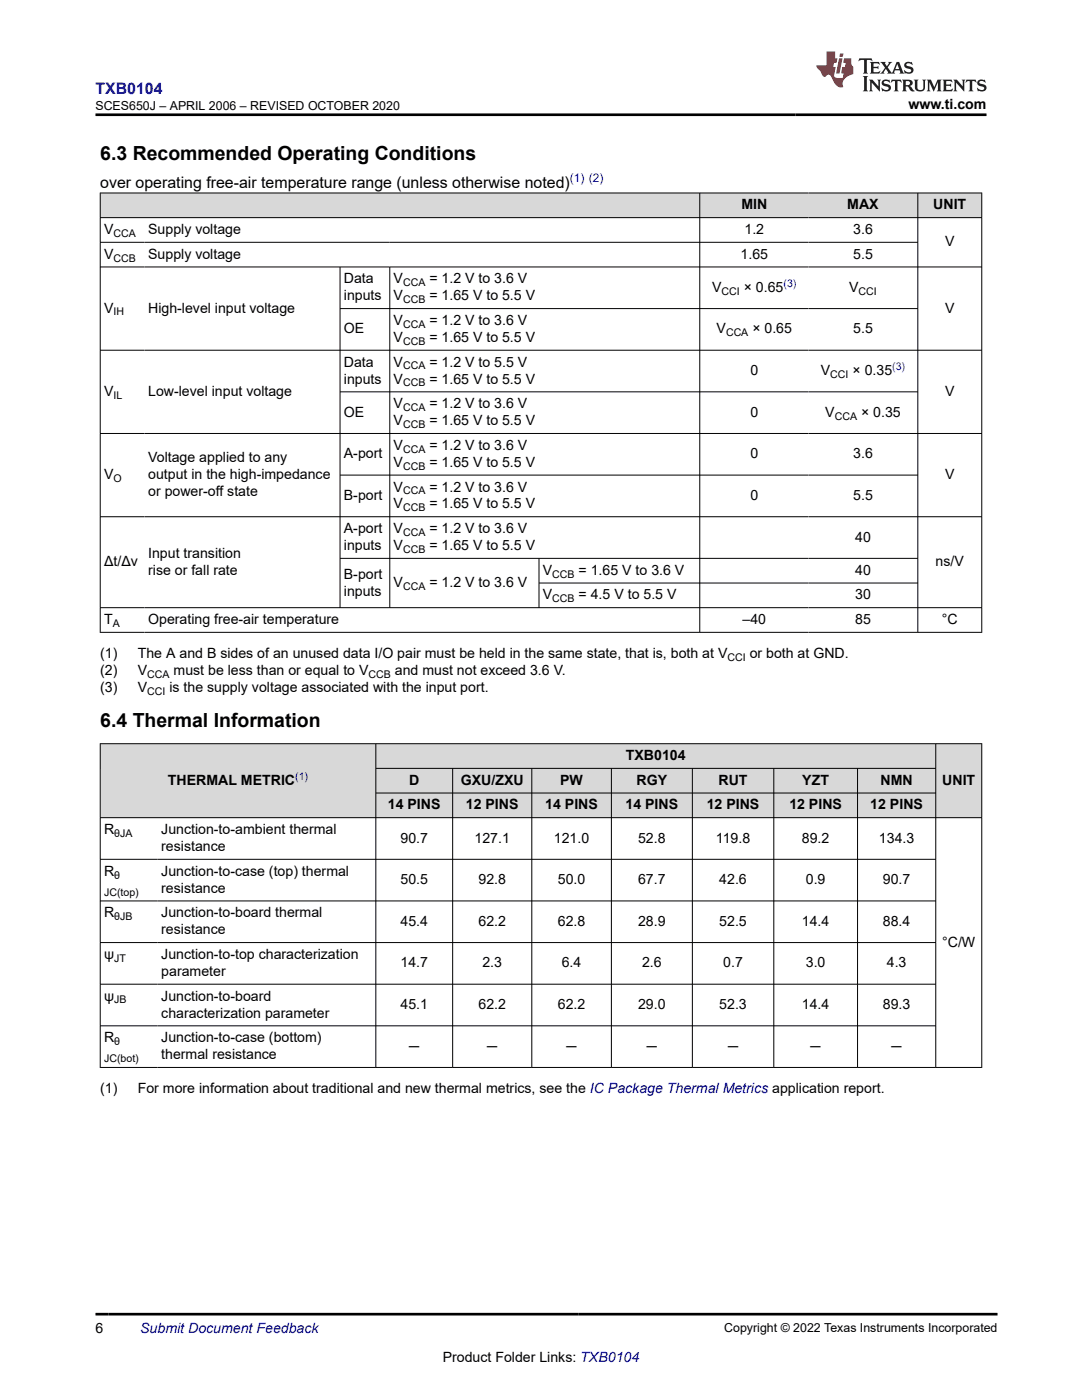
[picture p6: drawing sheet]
<svg xmlns="http://www.w3.org/2000/svg" width="216mm" height="279mm" viewBox="0 0 216 279" stroke-linecap="round" stroke-linejoin="round" font-family="sans-serif">
<defs><g id="words">
<g font-size="3.9">
<text x="20" y="32">6.3 Recommended Operating Conditions</text>
<text x="20" y="145.1">6.4 Thermal Information</text>
</g>
<text font-size="3.2" fill="#00f" x="19" y="18.7">TXB0104</text>
<text font-size="3.2" x="20" y="37.5">over operating free-air temperature range (unless otherwise noted)</text>
<g font-size="2.8">
<text x="181.3" y="21.8">www.ti.com</text>
<text x="147.9" y="41.8">MIN</text>
<text x="169.1" y="41.8">MAX</text>
<text x="186.2" y="41.8">UNIT</text>
<text x="20.8" y="46.7">V</text>
<text x="29.6" y="46.7">Supply voltage</text>
<text x="148.6" y="46.7">1.2</text>
<text x="170.2" y="46.7">3.6</text>
<text x="20.8" y="51.6">V</text>
<text x="29.6" y="51.6">Supply voltage</text>
<text x="147.8" y="51.6">1.65</text>
<text x="170.2" y="51.6">5.5</text>
<text x="188.6" y="49.2">V</text>
<text x="68.6" y="56.6">Data</text>
<text x="68.6" y="59.9">inputs</text>
<text x="78.5" y="56.6">V</text>
<text x="78.5" y="59.9">V</text>
<text x="85.7" y="56.6">= 1.2 V to 3.6 V</text>
<text x="85.7" y="59.9">= 1.65 V to 5.5 V</text>
<text x="142.1" y="58.2">V</text>
<text x="148.4" y="58.2">× 0.65</text>
<text x="169.4" y="58.2">V</text>
<text x="20.8" y="62.4">V</text>
<text x="29.6" y="62.4">High-level input voltage</text>
<text x="78.5" y="64.9">V</text>
<text x="85.7" y="64.9">= 1.2 V to 3.6 V</text>
<text x="188.6" y="62.4">V</text>
<text x="68.6" y="66.6">OE</text>
<text x="78.5" y="68.2">V</text>
<text x="85.7" y="68.2">= 1.65 V to 5.5 V</text>
<text x="143" y="66.6">V</text>
<text x="150.1" y="66.6">× 0.65</text>
<text x="170.2" y="66.6">5.5</text>
<text x="68.6" y="73.2">Data</text>
<text x="68.6" y="76.6">inputs</text>
<text x="78.5" y="73.2">V</text>
<text x="78.5" y="76.6">V</text>
<text x="85.7" y="73.2">= 1.2 V to 5.5 V</text>
<text x="85.7" y="76.6">= 1.65 V to 5.5 V</text>
<text x="149.7" y="74.9">0</text>
<text x="163.8" y="74.9">V</text>
<text x="170.1" y="74.9">× 0.35</text>
<text x="20.8" y="79">V</text>
<text x="29.6" y="79">Low-level input voltage</text>
<text x="68.6" y="83.2">OE</text>
<text x="78.5" y="81.5">V</text>
<text x="85.7" y="81.5">= 1.2 V to 3.6 V</text>
<text x="149.7" y="83.2">0</text>
<text x="164.7" y="83.2">V</text>
<text x="171.8" y="83.2">× 0.35</text>
<text x="188.6" y="79">V</text>
<text x="78.5" y="89.8">V</text>
<text x="78.5" y="84.9">V</text>
<text x="85.7" y="89.8">= 1.2 V to 3.6 V</text>
<text x="85.7" y="84.9">= 1.65 V to 5.5 V</text>
<text x="20.8" y="95.6">V</text>
<text x="29.6" y="92.2">Voltage applied to any</text>
<text x="29.6" y="95.6">output in the high-impedance</text>
<text x="68.6" y="91.5">A-port</text>
<text x="78.5" y="93.2">V</text>
<text x="85.7" y="93.2">= 1.65 V to 5.5 V</text>
<text x="149.7" y="91.5">0</text>
<text x="170.2" y="91.5">3.6</text>
<text x="188.6" y="95.6">V</text>
<text x="29.6" y="99">or power-off state</text>
<text x="68.6" y="99.8">B-port</text>
<text x="78.5" y="98.1">V</text>
<text x="78.5" y="101.5">V</text>
<text x="85.7" y="98.1">= 1.2 V to 3.6 V</text>
<text x="85.7" y="101.5">= 1.65 V to 5.5 V</text>
<text x="149.7" y="99.8">0</text>
<text x="170.2" y="99.8">5.5</text>
<text x="68.6" y="106.4">A-port</text>
<text x="78.5" y="106.4">V</text>
<text x="85.7" y="106.4">= 1.2 V to 3.6 V</text>
<text x="20.8" y="113">Δt/Δv</text>
<text x="29.6" y="111.3">Input transition</text>
<text x="68.6" y="109.8">inputs</text>
<text x="78.5" y="109.8">V</text>
<text x="85.7" y="109.8">= 1.65 V to 5.5 V</text>
<text x="170.6" y="108.1">40</text>
<text x="186.7" y="113">ns/V</text>
<text x="29.6" y="114.7">rise or fall rate</text>
<text x="68.6" y="115.5">B-port</text>
<text x="68.6" y="118.9">inputs</text>
<text x="78.5" y="117.2">V</text>
<text x="85.7" y="117.2">= 1.2 V to 3.6 V</text>
<text x="108.3" y="114.7">V</text>
<text x="108.3" y="119.6">V</text>
<text x="115.5" y="114.7">= 1.65 V to 3.6 V</text>
<text x="115.5" y="119.6">= 4.5 V to 5.5 V</text>
<text x="170.6" y="114.7">40</text>
<text x="170.6" y="119.6">30</text>
<text x="20.8" y="124.5">T</text>
<text x="29.6" y="124.5">Operating free-air temperature</text>
<text x="148.2" y="124.5">–40</text>
<text x="170.6" y="124.5">85</text>
<text x="187.9" y="124.5">°C</text>
<text x="20" y="131.3">(1)</text>
<text x="27.5" y="131.3">The A and B sides of an unused data I/O pair must be held in the same state, that is, both at V</text>
<text x="149.6" y="131.3">or both at GND.</text>
<text x="20" y="134.7">(2)</text>
<text x="27.5" y="134.7">V</text>
<text x="34.6" y="134.7">must be less than or equal to V</text>
<text x="78.8" y="134.7">and must not exceed 3.6 V.</text>
<text x="20" y="138.1">(3)</text>
<text x="27.5" y="138.1">V</text>
<text x="33.8" y="138.1">is the supply voltage associated with the input port.</text>
<text x="124.9" y="151.7">TXB0104</text>
<text x="33.5" y="156.6">THERMAL METRIC</text>
<text x="77.4" y="161.5">14 PINS</text>
<text x="81.6" y="156.6">D</text>
<text x="91.9" y="156.6">GXU/ZXU</text>
<text x="93" y="161.5">12 PINS</text>
<text x="108.8" y="161.5">14 PINS</text>
<text x="111.8" y="156.6">PW</text>
<text x="124.8" y="161.5">14 PINS</text>
<text x="127" y="156.6">RGY</text>
<text x="141" y="161.5">12 PINS</text>
<text x="143.4" y="156.6">RUT</text>
<text x="157.5" y="161.5">12 PINS</text>
<text x="160.1" y="156.6">YZT</text>
<text x="173.7" y="161.5">12 PINS</text>
<text x="175.7" y="156.6">NMN</text>
<text x="188" y="156.6">UNIT</text>
<text x="20.8" y="166.5">R</text>
<text x="32.2" y="166.5">Junction-to-ambient thermal</text>
<text x="32.2" y="169.8">resistance</text>
<text x="79.9" y="168.2">90.7</text>
<text x="94.7" y="168.2">127.1</text>
<text x="110.5" y="168.2">121.0</text>
<text x="127.3" y="168.2">52.8</text>
<text x="142.9" y="168.2">119.8</text>
<text x="160" y="168.2">89.2</text>
<text x="175.4" y="168.2">134.3</text>
<text x="20.8" y="174.8">R</text>
<text x="32.2" y="174.8">Junction-to-case (top) thermal</text>
<text x="32.2" y="178.2">resistance</text>
<text x="79.9" y="176.5">50.5</text>
<text x="95.5" y="176.5">92.8</text>
<text x="111.3" y="176.5">50.0</text>
<text x="127.3" y="176.5">67.7</text>
<text x="143.5" y="176.5">42.6</text>
<text x="160.8" y="176.5">0.9</text>
<text x="176.2" y="176.5">90.7</text>
<text x="20.8" y="183.1">R</text>
<text x="32.2" y="183.1">Junction-to-board thermal</text>
<text x="79.9" y="184.8">45.4</text>
<text x="95.5" y="184.8">62.2</text>
<text x="111.3" y="184.8">62.8</text>
<text x="127.3" y="184.8">28.9</text>
<text x="143.5" y="184.8">52.5</text>
<text x="160" y="184.8">14.4</text>
<text x="176.2" y="184.8">88.4</text>
<text x="20.8" y="191.4">ψ</text>
<text x="32.2" y="186.5">resistance</text>
<text x="32.2" y="191.4">Junction-to-top characterization</text>
<text x="188" y="188.9">°C/W</text>
<text x="32.2" y="194.8">parameter</text>
<text x="79.9" y="193.1">14.7</text>
<text x="96.3" y="193.1">2.3</text>
<text x="112.1" y="193.1">6.4</text>
<text x="128.1" y="193.1">2.6</text>
<text x="144.3" y="193.1">0.7</text>
<text x="160.8" y="193.1">3.0</text>
<text x="177" y="193.1">4.3</text>
<text x="20.8" y="199.7">ψ</text>
<text x="32.2" y="199.7">Junction-to-board</text>
<text x="32.2" y="203.1">characterization parameter</text>
<text x="79.9" y="201.4">45.1</text>
<text x="95.5" y="201.4">62.2</text>
<text x="111.3" y="201.4">62.2</text>
<text x="127.3" y="201.4">29.0</text>
<text x="143.5" y="201.4">52.3</text>
<text x="160" y="201.4">14.4</text>
<text x="176.2" y="201.4">89.3</text>
<text x="20.8" y="208">R</text>
<text x="32.2" y="208">Junction-to-case (bottom)</text>
<text x="81.7" y="209.7">─</text>
<text x="97.2" y="209.7">─</text>
<text x="113.1" y="209.7">─</text>
<text x="129.1" y="209.7">─</text>
<text x="145.3" y="209.7">─</text>
<text x="161.8" y="209.7">─</text>
<text x="177.9" y="209.7">─</text>
<text x="32.2" y="211.4">thermal resistance</text>
<text x="20" y="218.2">(1)</text>
<text x="27.5" y="218.2">For more information about traditional and new thermal metrics, see the IC Package Thermal Metrics application report.</text>
<text x="19" y="266.1">6</text>
<text x="88.3" y="271.7">Product Folder Links: TXB0104</text>
</g>
<text font-size="2.8" fill="#00f" x="28" y="266.1">Submit Document Feedback</text>
<g font-size="2.5">
<text x="19" y="21.9">SCES650J – APRIL 2006 – REVISED OCTOBER 2020</text>
<text x="144.5" y="265.8">Copyright © 2022 Texas Instruments Incorporated</text>
</g>
<text font-size="2.4" fill="#00f" x="113.7" y="36.4">(1) (2)</text>
<g font-size="2.1">
<text x="22.6" y="47.3">CCA</text>
<text x="22.6" y="52.2">CCB</text>
<text x="80.4" y="57.1">CCA</text>
<text x="144" y="58.8">CCI</text>
<text x="171.3" y="58.8">CCI</text>
<text x="22.6" y="63">IH</text>
<text x="80.4" y="65.4">CCA</text>
<text x="80.4" y="60.5">CCB</text>
<text x="80.4" y="68.8">CCB</text>
<text x="144.9" y="67.1">CCA</text>
<text x="80.4" y="73.7">CCA</text>
<text x="80.4" y="77.1">CCB</text>
<text x="165.7" y="75.4">CCI</text>
<text x="22.6" y="79.6">IL</text>
<text x="80.4" y="82">CCA</text>
<text x="166.6" y="83.7">CCA</text>
<text x="80.4" y="85.4">CCB</text>
<text x="80.4" y="90.3">CCA</text>
<text x="80.4" y="93.7">CCB</text>
<text x="22.6" y="96.2">O</text>
<text x="80.4" y="98.7">CCA</text>
<text x="80.4" y="107">CCA</text>
<text x="80.4" y="102">CCB</text>
<text x="80.4" y="110.4">CCB</text>
<text x="80.4" y="117.7">CCA</text>
<text x="110.2" y="115.3">CCB</text>
<text x="22.5" y="125.1">A</text>
<text x="110.2" y="120.2">CCB</text>
<text x="145.2" y="131.9">CCI</text>
<text x="29.4" y="135.3">CCA</text>
<text x="73.5" y="135.3">CCB</text>
<text x="29.4" y="138.7">CCI</text>
<text x="22.8" y="167">θJA</text>
<text x="20.8" y="178.7">JC(top)</text>
<text x="22.8" y="175.3">θ</text>
<text x="22.8" y="183.6">θJB</text>
<text x="22.8" y="191.9">JT</text>
<text x="22.8" y="200.3">JB</text>
<text x="22.8" y="208.6">θ</text>
<text x="20.8" y="212">JC(bot)</text>
</g>
<g font-size="2.1" fill="#00f">
<text x="156.3" y="57.3">(3)</text>
<text x="178" y="73.9">(3)</text>
<text x="58.9" y="155.7">(1)</text>
</g>
</g></defs>
<g fill="#d8d8d8">
<path d="M20 38.5h175.9v4.9h-175.9z" fill-rule="evenodd"/>
<path d="M20.1 38.6h119.5v4.8h-119.5z" fill-rule="evenodd"/>
<path d="M139.7 38.6h21.6v4.8h-21.6z" fill-rule="evenodd"/>
<path d="M161.3 38.6h21.8v4.8h-21.8z" fill-rule="evenodd"/>
<path d="M183.2 38.6h12.6v4.8h-12.6z" fill-rule="evenodd"/>
</g>
<g fill="none" stroke="#000" stroke-width=".2">
<path d="M19.9 38.5h176.1M20 38.5v87.8M139.6 38.5v87.8M183.1 38.5v87.8M195.9 38.5v87.8M19.9 43.4h176.1M19.9 48.4h163.3M67.9 53.3v68M77.8 53.3v68M196 53.3h-176.1M19.9 69.9h176.1M67.9 61.6h115.3"/>
<path d="M67.9 78.2h115.3M19.9 86.5h176.1M67.9 94.8h115.3M19.9 103.1h176.1M67.9 111.4h115.3M107.6 111.4v9.9M107.6 116.4h75.6M19.9 121.3h176.1M19.9 126.2h176.1"/>
</g>
<g fill="#d8d8d8">
<path d="M20 148.4h175.9v4.9h-175.9z" fill-rule="evenodd"/>
<path d="M20.1 148.5h54.8v14.6h-54.8z" fill-rule="evenodd"/>
<path d="M75.1 148.5h111.6v4.8h-111.6z" fill-rule="evenodd"/>
<path d="M186.8 148.5h9v14.6h-9z" fill-rule="evenodd"/>
<path d="M75.1 153.4h15.2v4.8h-15.2z" fill-rule="evenodd"/>
<path d="M90.4 153.4h15.7v4.8h-15.7z" fill-rule="evenodd"/>
<path d="M106.2 153.4h15.7v4.8h-15.7z" fill-rule="evenodd"/>
<path d="M122.1 153.4h16v4.8h-16z" fill-rule="evenodd"/>
<path d="M138.2 153.4h16.1v4.8h-16.1z" fill-rule="evenodd"/>
<path d="M154.5 153.4h16.6v4.8h-16.6z" fill-rule="evenodd"/>
<path d="M171.2 153.4h15.5v4.8h-15.5z" fill-rule="evenodd"/>
<path d="M75.1 158.3h15.2v4.8h-15.2z" fill-rule="evenodd"/>
<path d="M90.4 158.3h15.7v4.8h-15.7z" fill-rule="evenodd"/>
<path d="M106.2 158.3h15.7v4.8h-15.7z" fill-rule="evenodd"/>
<path d="M122.1 158.3h16v4.8h-16z" fill-rule="evenodd"/>
<path d="M138.2 158.3h16.1v4.8h-16.1z" fill-rule="evenodd"/>
<path d="M154.5 158.3h16.6v4.8h-16.6z" fill-rule="evenodd"/>
<path d="M171.2 158.3h15.5v4.8h-15.5z" fill-rule="evenodd"/>
</g>
<g fill="none" stroke="#000" stroke-width=".2">
<path d="M19.9 148.4h176.1M20 148.4v64.7M75 148.4v64.7M75 153.3h111.8M75 158.3h111.8M90.3 153.3v59.8M106.1 153.3v59.8M122 153.3v59.8M138.2 153.3v59.8M154.4 153.3v59.8M171.1 153.3v59.8M186.7 148.4v64.7"/>
<path d="M195.9 148.4v64.7M19.9 163.2h176.1M19.9 171.5h166.9M19.9 179.8h166.9M19.9 188.1h166.9M19.9 196.4h166.9M19.9 213h176.1M19.9 204.7h166.9"/>
</g>
<path d="M171.5 11.6l-.2 .6 .5-.2h.6v.1v2.2l-.2 .4h1l-.2-.4v-2.2v-.1h.5l.5 .2-.1-.6zM173.6 12.4l.2 .3v1.6l-.2 .4h1.9l.1-.6a1.08 1.08 0 0 1-1.3 .2v-.7h.6l.4 .2v-.7l-.4 .2h-.6v-.5l.2-.2a1 1 0 0 1 1 .3l-.1-.5zM175.7 12.4l.9 1.1-1 1.2h.9l-.2-.2 .5-.8 .4 .8-.2 .2h1.6l-.2-.2 .2-.5h.9l.1 .5-.1 .2h.9l-.2-.4-.8-1.9h-.5l-.9 2.1-.9-1.1 .9-1h-.8l.2 .2-.4 .6-.4-.6 .2-.2zM179 12.8l.4 1h-.7zM180.7 12.5a.65 .65 0 0 0-.2 .7 .65 .65 0 0 0 .6 .5l.6 .1 .1 .3a.79 .79 0 0 1-.7 .4 .79 .79 0 0 1-.7-.5l.1 .7 .2-.1a.93 .93 0 0 0 1.1 0 .93 .93 0 0 0 .4-.9 1.46 1.46 0 0 0-1.2-.6l-.1-.3a1.09 1.09 0 0 1 1.2 .2l-.2-.6-.1 .1-.5-.2zM172.2 15.2l.2 .4v2.2l-.2 .4h1l-.2-.4v-2.2l.2-.4zM173.4 15.9l.2 .4v1.5l-.2 .4h.8l-.3-.4 .1-1.3 1.6 1.8v-2l.2-.4h-.7l.1 .2 .1 1.1-1.2-1.3zM176.2 16a.65 .65 0 0 0-.2 .8 .65 .65 0 0 0 .6 .4l.6 .2 .1 .2a.79 .79 0 0 1-.7 .4 .79 .79 0 0 1-.7-.5l.1 .7 .2-.1a.93 .93 0 0 0 1.1 .1 .93 .93 0 0 0 .4-1 1.46 1.46 0 0 0-1.2-.5l-.1-.4a1.09 1.09 0 0 1 1.2 .2l-.1-.6-.2 .1-.5-.1zM177.9 15.9l-.1 .6a.63 .63 0 0 1 .8-.3v1.6l-.3 .4h1l-.2-.4v-1.6a.66 .66 0 0 1 .8 .3l-.1-.6zM180 15.9l.2 .4v1.5l-.2 .4h1l-.2-.2-.1-.7h.5l.1 .2a.79 .79 0 0 0 1.2 .6l-1-.9a.61 .61 0 0 0 .6-.6 .61 .61 0 0 0-.5-.7zM180.8 16.2h.1a.47 .47 0 0 1 .5 .1 .47 .47 0 0 1 .1 .5l-.1 .1-.7 .1zM182.3 15.9l.2 .2a2.27 2.27 0 0 0 .4 2 1.04 1.04 0 0 0 1.7-.7v-1.3l.2-.2h-.8l.2 .4v1.1a.6 .6 0 0 1-.6 .6 .6 .6 0 0 1-.6-.6v-1.1l.3-.4zM184.9 15.9l.2 .4v1.5l-.2 .4h.8l-.3-.4v-1.4l.9 1.9 .9-1.9v1.4l-.3 .4h1l-.2-.4v-1.5l.2-.4h-.8l-.7 1.5-.6-1.5zM188.1 15.9l.2 .4v1.5l-.2 .4h1.9l.1-.6a1.09 1.09 0 0 1-1.3 .2v-.7h.6l.4 .2v-.6l-.4 .2h-.6v-.6l.2-.1a1.01 1.01 0 0 1 1 .3l-.1-.6zM190.2 15.9l.3 .4v1.5l-.3 .4h.8l-.2-.4v-1.3l1.6 1.8v-2l.2-.4h-.7l.2 .2v1.1l-1.2-1.3zM192.8 15.9l-.1 .6a.63 .63 0 0 1 .8-.3v1.6l-.3 .4h1l-.2-.4v-1.6a.66 .66 0 0 1 .8 .3l-.1-.6zM195.2 16a.65 .65 0 0 0-.2 .8 .65 .65 0 0 0 .6 .4l.6 .2 .2 .2a.79 .79 0 0 1-.7 .4 .79 .79 0 0 1-.7-.5l.1 .7 .2-.1a.93 .93 0 0 0 1 .1 .93 .93 0 0 0 .5-1 1.46 1.46 0 0 0-1.3-.5v-.4a1.09 1.09 0 0 1 1.2 .2l-.2-.6-.2 .1-.5-.1z" fill="#231f20"/>
<path d="M164.9 10.3v2.7h-2l.1 .4 .8 1a.95 .95 0 0 0 1 .9 .59 .59 0 0 1 .5-.4 .59 .59 0 0 1 .5 .3l.4 .8a1.59 1.59 0 0 0 2.1 1.4 1.61 1.61 0 0 1 1-2.3l1-.3-.1-1.5a1.59 1.59 0 0 1-.3-1.7h-1.5l-.2 .9h.6l-.2 .9h-.5l-.2 .9v.3l.4 .1-.1 .9h-.7a.73 .73 0 0 1-1-.7l.3-1.5h-.5l.1-.9h.5l.2-.9h-.5v-1.3zM167.4 11.6l-.6 3.1h.7l.6-3.1zM167.6 10.7l-.1 .6h.7l.1-.6z" fill="#ed1c24"/>
<path d="M19 22.9h177.8M19 262.3h180" fill="none" stroke="#000" stroke-width=".53"/>
<use href="#words"/>
</svg>
